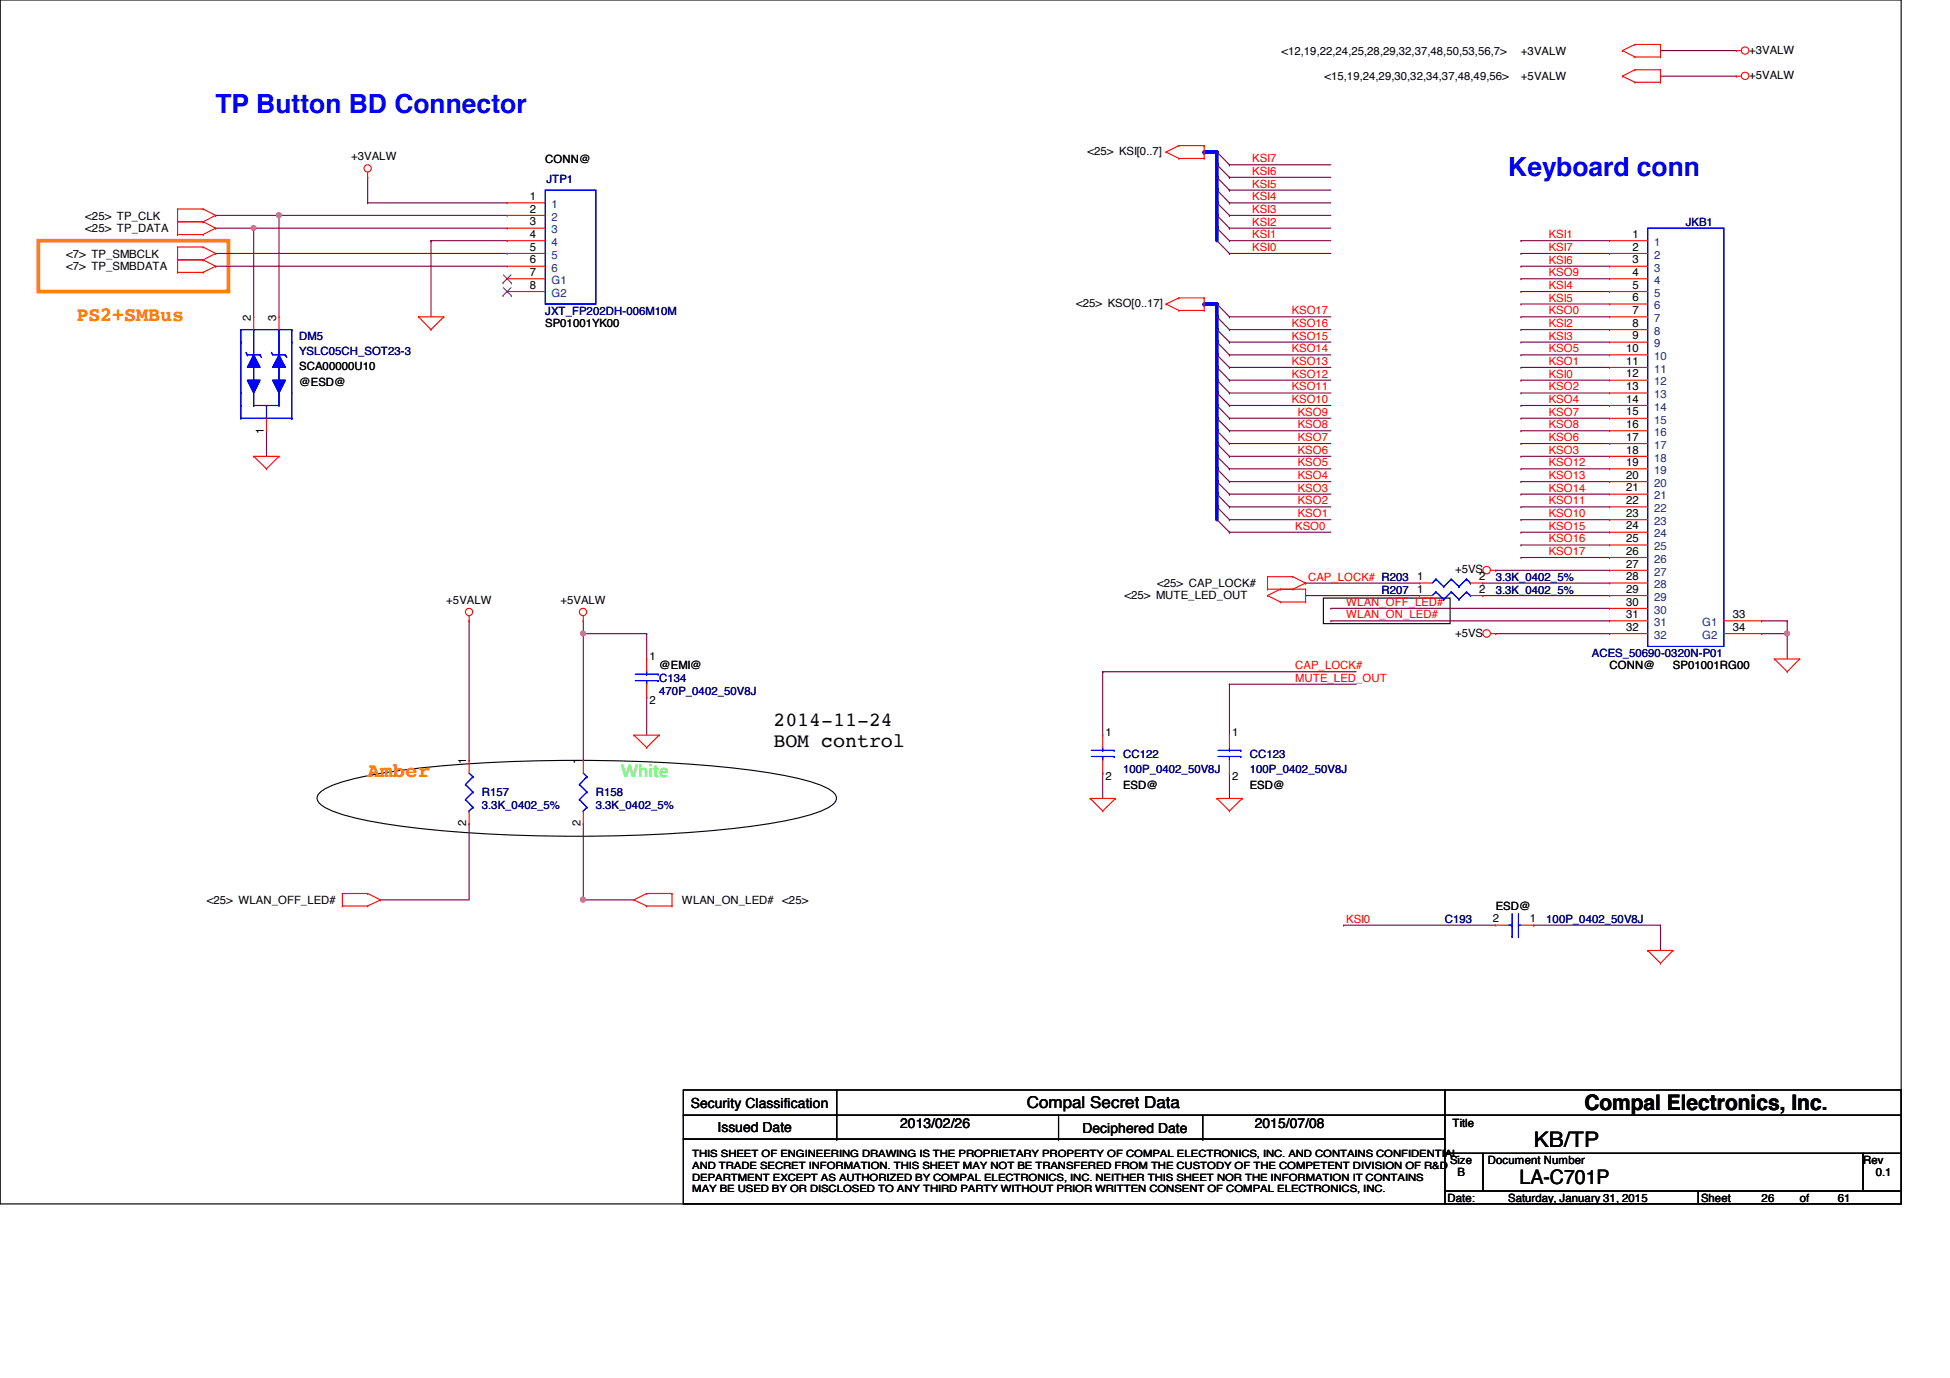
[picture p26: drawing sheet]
<svg xmlns="http://www.w3.org/2000/svg" width="297mm" height="210mm" viewBox="0 0 297 210" stroke-linecap="round" stroke-linejoin="round" font-family="sans-serif">
<defs><g id="words">
<g font-size="4" fill="#00f">
<text x="32.8" y="17.2">TP Button BD Connector</text>
<text x="229.7" y="26.9">Keyboard conn</text>
</g>
<g font-size="3.3">
<text x="241.3" y="169">Compal Electronics, Inc.</text>
<text x="233.6" y="174.8">KB/TP</text>
</g>
<g font-size="3" fill="#ff8000">
<text x="11.6" y="48.9">PS2+SMBus</text>
<text x="56" y="118.4">Amber</text>
</g>
<g font-size="3">
<text x="117.8" y="110.5">2014-11-24</text>
<text x="117.8" y="113.8">BOM control</text>
<text x="231.5" y="180.3">LA-C701P</text>
</g>
<text font-size="2.5" fill="#0f0" x="94.6" y="118.3">White</text>
<text font-size="2.5" x="156.4" y="168.8">Compal Secret Data</text>
<g font-size="2.1">
<text x="105.2" y="168.7">Security Classification</text>
<text x="109.3" y="172.4">Issued Date</text>
<text x="137.1" y="171.8">2013/02/26</text>
<text x="164.9" y="172.6">Deciphered Date</text>
<text x="191.1" y="171.8">2015/07/08</text>
</g>
<g font-size="1.7">
<text x="195.2" y="8.4">&lt;12,19,22,24,25,28,29,32,37,48,50,53,56,7&gt;</text>
<text x="231.7" y="8.4">+3VALW</text>
<text x="266.4" y="8.2">+3VALW</text>
<text x="201.8" y="12.2">&lt;15,19,24,29,30,32,34,37,48,49,56&gt;</text>
<text x="231.7" y="12.2">+5VALW</text>
<text x="266.4" y="12">+5VALW</text>
<text x="165.6" y="23.6">&lt;25&gt; KSI[0..7]</text>
<text x="53.5" y="24.4">+3VALW</text>
<text x="83.1" y="24.8">CONN@</text>
<text x="13" y="35.4">&lt;25&gt; TP_DATA</text>
<text x="13" y="33.4">&lt;25&gt; TP_CLK</text>
<text x="80.7" y="32.4">2</text>
<text x="80.7" y="30.5">1</text>
<text x="80.7" y="34.3">3</text>
<text x="10.1" y="41.2">&lt;7&gt; TP_SMBDATA</text>
<text x="10.1" y="39.2">&lt;7&gt; TP_SMBCLK</text>
<text x="80.7" y="36.2">4</text>
<text x="80.7" y="38.2">5</text>
<text x="80.7" y="40.1">6</text>
<text x="248.7" y="36.2">1</text>
<text x="248.7" y="38.2">2</text>
<text x="248.7" y="40.1">3</text>
<text x="80.7" y="42">7</text>
<text x="80.7" y="44">8</text>
<text x="163.9" y="46.8">&lt;25&gt; KSO[0..17]</text>
<text x="248.7" y="42">4</text>
<text x="248.7" y="44">5</text>
<text x="248.7" y="45.9">6</text>
<text x="248.7" y="47.8">7</text>
<text x="38.2" y="48.9" transform="rotate(-90 38.2 48.9)">2</text>
<text x="42.1" y="48.9" transform="rotate(-90 42.1 48.9)">3</text>
<text x="83.1" y="49.9">SP01001YK00</text>
<text x="247.7" y="53.6">10</text>
<text x="248.7" y="49.8">8</text>
<text x="248.7" y="51.7">9</text>
<text x="45.6" y="56.4">SCA00000U10</text>
<text x="45.6" y="58.8">@ESD@</text>
<text x="247.7" y="55.5">11</text>
<text x="247.7" y="57.5">12</text>
<text x="247.7" y="59.4">13</text>
<text x="247.7" y="61.3">14</text>
<text x="247.7" y="63.3">15</text>
<text x="247.7" y="65.2">16</text>
<text x="40.2" y="66" transform="rotate(-90 40.2 66)">1</text>
<text x="247.7" y="67.1">17</text>
<text x="247.7" y="69.1">18</text>
<text x="247.7" y="71">19</text>
<text x="247.7" y="72.9">20</text>
<text x="247.7" y="74.8">21</text>
<text x="247.7" y="76.8">22</text>
<text x="247.7" y="78.7">23</text>
<text x="247.7" y="80.6">24</text>
<text x="247.7" y="82.6">25</text>
<text x="176.3" y="89.5">&lt;25&gt; CAP_LOCK#</text>
<text x="215.9" y="88.4">1</text>
<text x="221.7" y="87.3">+5VS</text>
<text x="225.3" y="88.4">2</text>
<text x="247.7" y="84.5">26</text>
<text x="247.7" y="86.4">27</text>
<text x="247.7" y="88.4">28</text>
<text x="68" y="91.9">+5VALW</text>
<text x="85.4" y="91.9">+5VALW</text>
<text x="171.3" y="91.2">&lt;25&gt; MUTE_LED_OUT</text>
<text x="215.9" y="90.3">1</text>
<text x="225.3" y="90.3">2</text>
<text x="247.7" y="90.3">29</text>
<text x="247.7" y="92.2">30</text>
<text x="247.7" y="94.1">31</text>
<text x="263.9" y="94.1">33</text>
<text x="98.9" y="100.6">1</text>
<text x="100.4" y="102">@EMI@</text>
<text x="221.7" y="97">+5VS</text>
<text x="245.2" y="102">CONN@</text>
<text x="247.7" y="96.1">32</text>
<text x="254.8" y="102">SP01001RG00</text>
<text x="263.9" y="96.1">34</text>
<text x="98.9" y="107.2">2</text>
<text x="168.4" y="112.1">1</text>
<text x="187.7" y="112.1">1</text>
<text x="71" y="116.4" transform="rotate(-90 71 116.4)">1</text>
<text x="88.4" y="116.4" transform="rotate(-90 88.4 116.4)">1</text>
<text x="168.4" y="118.8">2</text>
<text x="187.7" y="118.8">2</text>
<text x="71" y="125.9" transform="rotate(-90 71 125.9)">2</text>
<text x="88.4" y="125.9" transform="rotate(-90 88.4 125.9)">2</text>
<text x="171.1" y="120.1">ESD@</text>
<text x="190.4" y="120.1">ESD@</text>
<text x="31.5" y="137.7">&lt;25&gt; WLAN_OFF_LED#</text>
<text x="103.9" y="137.7">WLAN_ON_LED#</text>
<text x="119.2" y="137.7">&lt;25&gt;</text>
<text x="227.4" y="140.5">2</text>
<text x="227.8" y="138.7">ESD@</text>
<text x="233" y="140.5">1</text>
<text x="221.3" y="171.7">Title</text>
<text x="220.9" y="177.3">Size</text>
<text x="222" y="179.2">B</text>
<text x="226.6" y="177.3">Document Number</text>
<text x="283.8" y="177.3">Rev</text>
<text x="285.7" y="179.2">0.1</text>
<text x="220.5" y="183">Date:</text>
<text x="229.7" y="183">Saturday, January 31, 2015</text>
<text x="259.1" y="183">Sheet</text>
<text x="268.3" y="183">26</text>
<text x="274.1" y="183">of</text>
<text x="279.9" y="183">61</text>
</g>
<g font-size="1.7" fill="#000080">
<text x="83.2" y="27.9">JTP1</text>
<text x="256.8" y="34.4">JKB1</text>
<text x="83.1" y="47.9">JXT_FP202DH-006M10M</text>
<text x="45.6" y="51.8">DM5</text>
<text x="45.6" y="54.1">YSLC05CH_SOT23-3</text>
<text x="227.8" y="88.5">3.3K_0402_5%</text>
<text x="210.4" y="90.4">R207</text>
<text x="227.8" y="90.4">3.3K_0402_5%</text>
<text x="242.5" y="100.1">ACES_50690-0320N-P01</text>
<text x="100.4" y="103.9">C134</text>
<text x="100.4" y="105.8">470P_0402_50V8J</text>
<text x="171.1" y="115.5">CC122</text>
<text x="171.1" y="117.8">100P_0402_50V8J</text>
<text x="190.4" y="115.5">CC123</text>
<text x="190.4" y="117.8">100P_0402_50V8J</text>
<text x="73.4" y="121.3">R157</text>
<text x="73.4" y="123.2">3.3K_0402_5%</text>
<text x="90.8" y="121.3">R158</text>
<text x="90.8" y="123.2">3.3K_0402_5%</text>
<text x="220.1" y="140.6">C193</text>
<text x="235.5" y="140.6">100P_0402_50V8J</text>
</g>
<g font-size="1.7" fill="#f00">
<text x="190.8" y="28.6">KSI5</text>
<text x="190.8" y="24.7">KSI7</text>
<text x="190.8" y="26.6">KSI6</text>
<text x="190.8" y="30.5">KSI4</text>
<text x="190.8" y="32.4">KSI3</text>
<text x="190.8" y="34.4">KSI2</text>
<text x="190.8" y="36.3">KSI1</text>
<text x="190.8" y="38.2">KSI0</text>
<text x="235.9" y="40.2">KSI6</text>
<text x="235.9" y="36.3">KSI1</text>
<text x="235.9" y="38.2">KSI7</text>
<text x="196.8" y="47.9">KSO17</text>
<text x="235.9" y="44">KSI4</text>
<text x="235.9" y="47.9">KSO0</text>
<text x="235.9" y="42.1">KSO9</text>
<text x="235.9" y="45.9">KSI5</text>
<text x="196.8" y="51.7">KSO15</text>
<text x="196.8" y="53.7">KSO14</text>
<text x="196.8" y="49.8">KSO16</text>
<text x="235.9" y="49.8">KSI2</text>
<text x="235.9" y="53.7">KSO5</text>
<text x="235.9" y="51.7">KSI3</text>
<text x="196.8" y="55.6">KSO13</text>
<text x="196.8" y="57.5">KSO12</text>
<text x="196.8" y="59.5">KSO11</text>
<text x="235.9" y="57.5">KSI0</text>
<text x="235.9" y="59.5">KSO2</text>
<text x="235.9" y="55.6">KSO1</text>
<text x="196.8" y="61.4">KSO10</text>
<text x="197.7" y="63.3">KSO9</text>
<text x="197.7" y="65.2">KSO8</text>
<text x="235.9" y="61.4">KSO4</text>
<text x="235.9" y="65.2">KSO8</text>
<text x="235.9" y="63.3">KSO7</text>
<text x="197.7" y="67.2">KSO7</text>
<text x="197.7" y="69.1">KSO6</text>
<text x="197.7" y="71">KSO5</text>
<text x="235.9" y="71">KSO12</text>
<text x="235.9" y="67.2">KSO6</text>
<text x="235.9" y="69.1">KSO3</text>
<text x="197.7" y="73">KSO4</text>
<text x="197.7" y="74.9">KSO3</text>
<text x="197.7" y="76.8">KSO2</text>
<text x="235.9" y="73">KSO13</text>
<text x="235.9" y="76.8">KSO11</text>
<text x="235.9" y="74.9">KSO14</text>
<text x="197.3" y="80.7">KSO0</text>
<text x="197.7" y="78.8">KSO1</text>
<text x="235.9" y="78.8">KSO10</text>
<text x="235.9" y="80.7">KSO15</text>
<text x="235.9" y="82.6">KSO16</text>
<text x="199.3" y="88.4">CAP_LOCK# R203</text>
<text x="235.9" y="84.5">KSO17</text>
<text x="205.1" y="92.3">WLAN_OFF_LED#</text>
<text x="205.1" y="94.2">WLAN_ON_LED#</text>
<text x="197.3" y="101.9">CAP_LOCK#</text>
<text x="197.3" y="103.8">MUTE_LED_OUT</text>
<text x="205.1" y="140.5">KSI0</text>
</g>
<g font-size="1.7" fill="#004080">
<text x="84" y="33.6">2</text>
<text x="84" y="31.7">1</text>
<text x="84" y="35.6">3</text>
<text x="84" y="37.5">4</text>
<text x="84" y="39.4">5</text>
<text x="84" y="41.4">6</text>
<text x="252" y="37.5">1</text>
<text x="252" y="39.4">2</text>
<text x="252" y="41.4">3</text>
<text x="84" y="43.3">G1</text>
<text x="84" y="45.2">G2</text>
<text x="252" y="43.3">4</text>
<text x="252" y="45.2">5</text>
<text x="252" y="47.1">6</text>
<text x="252" y="49.1">7</text>
<text x="252" y="51">8</text>
<text x="252" y="52.9">9</text>
<text x="252" y="54.9">10</text>
<text x="252" y="56.8">11</text>
<text x="252" y="58.7">12</text>
<text x="252" y="60.7">13</text>
<text x="252" y="62.6">14</text>
<text x="252" y="64.5">15</text>
<text x="252" y="66.4">16</text>
<text x="252" y="68.4">17</text>
<text x="252" y="70.3">18</text>
<text x="252" y="72.2">19</text>
<text x="252" y="74.2">20</text>
<text x="252" y="76.1">21</text>
<text x="252" y="78">22</text>
<text x="252" y="80">23</text>
<text x="252" y="81.9">24</text>
<text x="252" y="83.8">25</text>
<text x="252" y="85.7">26</text>
<text x="252" y="87.7">27</text>
<text x="252" y="89.6">28</text>
<text x="252" y="91.5">29</text>
<text x="252" y="93.5">30</text>
<text x="252" y="95.4">31</text>
<text x="259.3" y="95.4">G1</text>
<text x="252" y="97.3">32</text>
<text x="259.3" y="97.3">G2</text>
</g>
<g font-size="1.5">
<text x="105.4" y="176.3">THIS SHEET OF ENGINEERING DRAWING IS THE PROPRIETARY PROPERTY OF COMPAL ELECTRONICS, INC. AND CONTAINS CONFIDENTIAL</text>
<text x="105.4" y="178.1">AND TRADE SECRET INFORMATION. THIS SHEET MAY NOT BE TRANSFERED FROM THE CUSTODY OF THE COMPETENT DIVISION OF R&amp;D</text>
<text x="105.4" y="179.8">DEPARTMENT EXCEPT AS AUTHORIZED BY COMPAL ELECTRONICS, INC. NEITHER THIS SHEET NOR THE INFORMATION IT CONTAINS</text>
<text x="105.4" y="181.6">MAY BE USED BY OR DISCLOSED TO ANY THIRD PARTY WITHOUT PRIOR WRITTEN CONSENT OF COMPAL ELECTRONICS, INC.</text>
</g>
</g></defs>
<path d="M0 0h289.6v183.4h-289.6zM201.6 91.1h19.3v3.9h-19.3zM48.8 120.6a10.6 10.6 0 0 1 3.9-1.7 115 115 0 0 1 22.6-2.8 230.8 230.8 0 0 1 40.5 1.4l2.1 .3a28 28 0 0 1 8.4 2.4l.6 .4a1.1 1.1 0 0 1 0 1.9 10.7 10.7 0 0 1-3.9 1.7 114.8 114.8 0 0 1-22.7 2.9 227.7 227.7 0 0 1-40.4-1.4l-2.1-.4a27.9 27.9 0 0 1-8.4-2.3l-.6-.5a1.1 1.1 0 0 1 0-1.9z" fill="none" stroke="#000" stroke-width=".17"/>
<path d="M5.8 36.7h29v7.7h-29z" fill="none" stroke="#ff8000" stroke-width=".55"/>
<g fill="none" stroke="#800040" stroke-width=".17">
<path d="M231.7 36.7h.1M231.7 38.6h.1M231.7 36.7h13.5M231.7 38.6h13.5M231.7 40.6h.1M231.7 44.4h.1M231.7 48.3h.1M231.7 42.5h.1M231.7 50.2h.1M231.7 46.3h.1M231.7 54.1h.1M231.7 52.1h.1"/>
<path d="M231.7 40.6h13.5M231.7 44.4h13.5M231.7 48.3h13.5M231.7 42.5h13.5M231.7 50.2h13.5M231.7 46.3h13.5M231.7 54.1h13.5M231.7 52.1h13.5"/>
</g>
<path d="M185.4 77.2v2" fill="none" stroke="#00f" stroke-width=".55"/>
<circle cx="185.4" cy="77.2" r=".28" fill="#00f"/>
<path d="M185.4 34.8v1.9" fill="none" stroke="#00f" stroke-width=".55"/>
<circle cx="185.4" cy="34.8" r=".28" fill="#00f"/>
<g fill="none" stroke="#800040" stroke-width=".17">
<path d="M187.3 29h.1M187.3 30.9h.1M187.3 29h15.4M187.3 30.9h15.4M187.3 56h.1M187.3 57.9h.1M187.3 59.9h.1M187.3 56h15.4M187.3 57.9h15.4M187.3 59.9h15.4M187.3 61.8h.1M187.3 63.7h.1"/>
<path d="M187.3 65.6h.1M187.3 67.6h.1M187.3 69.5h.1M187.3 71.4h.1M187.3 73.4h.1M187.3 75.3h.1M187.3 77.2h.1M187.3 79.2h.1M187.3 61.8h15.4M187.3 63.7h15.4M187.3 65.6h15.4M187.3 67.6h15.4"/>
<path d="M187.3 69.5h15.4M187.3 71.4h15.4M187.3 73.4h15.4M187.3 75.3h15.4M187.3 77.2h15.4M187.3 79.2h15.4M187.3 81.1h.1M187.3 81.1h15.4"/>
</g>
<path d="M183.4 23.2h2" fill="none" stroke="#00f" stroke-width=".55"/>
<circle cx="183.4" cy="23.2" r=".28" fill="#00f"/>
<path d="M187.3 32.8h.1M187.3 32.8h15.4" fill="none" stroke="#800040" stroke-width=".17"/>
<path d="M183.4 46.3h2" fill="none" stroke="#00f" stroke-width=".55"/>
<circle cx="183.4" cy="46.3" r=".28" fill="#00f"/>
<g fill="none" stroke="#800040" stroke-width=".17">
<path d="M187.3 34.8h.1M187.3 36.7h.1M187.3 38.6h.1M187.3 25.1h.1M187.3 27h.1M187.3 34.8h15.4M187.3 36.7h15.4M187.3 38.6h15.4M187.3 25.1h15.4M187.3 27h15.4M187.3 52.1h.1M187.3 54.1h.1"/>
<path d="M187.3 52.1h15.4M187.3 54.1h15.4M268.3 96.5h.1M268.3 96.5h3.9M168 117.8h.1M168 102.3h.1M168 102.3v9.7M168 117.8v3.8M168 102.3h38.6M187.3 117.8h.1M187.3 104.2h.1M187.3 104.2v7.8"/>
<path d="M187.3 117.8v3.8M187.3 104.2h19.3M204.7 140.9h.1M204.7 140.9h23.1M233.6 140.9h.1M233.6 140.9h19.3M252.9 140.9h.1M252.9 140.9v3.9"/>
</g>
<circle cx="272.2" cy="96.5" r=".37" fill="#f0f"/>
<circle cx="272.2" cy="96.5" r=".37" fill="none" stroke="#f0f" stroke-width=".17"/>
<g fill="none" stroke="#800040" stroke-width=".17">
<path d="M38.6 34.8h.1M38.6 34.8v13.5M187.3 50.2h.1M187.3 48.3h.1M187.3 50.2h15.4M187.3 48.3h15.4M231.7 57.9h.1M231.7 59.9h.1M231.7 56h.1M231.7 57.9h13.5M231.7 59.9h13.5M231.7 56h13.5"/>
<path d="M40.6 65.6h.1M40.6 65.6v3.9M231.7 71.4h.1M231.7 61.8h.1M231.7 65.6h.1M231.7 67.6h.1M231.7 69.5h.1M231.7 63.7h.1M231.7 73.4h.1M231.7 77.2h.1M231.7 79.2h.1M231.7 75.3h.1"/>
<path d="M231.7 71.4h13.5M231.7 61.8h13.5M231.7 65.6h13.5M231.7 67.6h13.5M231.7 69.5h13.5M231.7 63.7h13.5M231.7 73.4h13.5M231.7 77.2h13.5M231.7 79.2h13.5M231.7 75.3h13.5M198.9 90.7h.1M198.9 88.8h.1"/>
<path d="M198.9 90.7h17.3M198.9 88.8h17.3M202.7 92.7h.1M202.7 94.6h.1M202.7 94.6h42.5M202.7 92.7h42.5M225.9 90.7h.1M225.9 88.8h.1M225.9 90.7h19.3M225.9 88.8h19.3M227.8 86.9h.1M227.8 96.5h.1"/>
<path d="M227.8 86.9h17.4M227.8 96.5h17.4M231.7 84.9h.1M231.7 81.1h.1M231.7 83h.1M231.7 84.9h13.5M231.7 81.1h13.5M231.7 83h13.5M268.3 94.6h.1M268.3 94.6h3.9M272.2 94.6h.1M272.2 96.5h.1"/>
<path d="M272.2 94.6v5.8"/>
</g>
<circle cx="38.6" cy="34.7" r=".37" fill="#f0f"/>
<circle cx="38.6" cy="34.7" r=".37" fill="none" stroke="#f0f" stroke-width=".17"/>
<path d="M38.6 34.8h.1M38.6 34.8h38.7M42.5 32.8h.1M42.5 32.8v15.5M42.5 32.8h34.8M56 27h.1M56 30.9h.1M56 27v3.9M56 30.9h21.3" fill="none" stroke="#800040" stroke-width=".17"/>
<circle cx="42.5" cy="32.8" r=".37" fill="#f0f"/>
<circle cx="42.5" cy="32.8" r=".37" fill="none" stroke="#f0f" stroke-width=".17"/>
<path d="M32.8 32.8h.1M32.8 34.8h.1M32.8 32.8h9.7M32.8 34.8h5.8" fill="none" stroke="#800040" stroke-width=".17"/>
<path d="M185.4 59.9v1.9" fill="none" stroke="#00f" stroke-width=".55"/>
<circle cx="185.4" cy="59.9" r=".28" fill="#00f"/>
<path d="M185.4 50.2v1.9" fill="none" stroke="#00f" stroke-width=".55"/>
<circle cx="185.4" cy="50.2" r=".28" fill="#00f"/>
<path d="M185.4 48.3v1.9" fill="none" stroke="#00f" stroke-width=".55"/>
<circle cx="185.4" cy="48.3" r=".28" fill="#00f"/>
<path d="M185.4 46.3v2" fill="none" stroke="#00f" stroke-width=".55"/>
<circle cx="185.4" cy="46.3" r=".28" fill="#00f"/>
<path d="M185.4 54.1v1.9" fill="none" stroke="#00f" stroke-width=".55"/>
<circle cx="185.4" cy="54.1" r=".28" fill="#00f"/>
<path d="M185.4 52.1v2" fill="none" stroke="#00f" stroke-width=".55"/>
<circle cx="185.4" cy="52.1" r=".28" fill="#00f"/>
<path d="M185.4 57.9v2" fill="none" stroke="#00f" stroke-width=".55"/>
<circle cx="185.4" cy="57.9" r=".28" fill="#00f"/>
<path d="M185.4 56v1.9" fill="none" stroke="#00f" stroke-width=".55"/>
<circle cx="185.4" cy="56" r=".28" fill="#00f"/>
<path d="M185.4 61.8v1.9" fill="none" stroke="#00f" stroke-width=".55"/>
<circle cx="185.4" cy="61.8" r=".28" fill="#00f"/>
<path d="M185.4 73.4v1.9" fill="none" stroke="#00f" stroke-width=".55"/>
<circle cx="185.4" cy="73.4" r=".28" fill="#00f"/>
<path d="M185.4 63.7v1.9" fill="none" stroke="#00f" stroke-width=".55"/>
<circle cx="185.4" cy="63.7" r=".28" fill="#00f"/>
<path d="M185.4 67.6v1.9" fill="none" stroke="#00f" stroke-width=".55"/>
<circle cx="185.4" cy="67.6" r=".28" fill="#00f"/>
<path d="M185.4 65.6v2" fill="none" stroke="#00f" stroke-width=".55"/>
<circle cx="185.4" cy="65.6" r=".28" fill="#00f"/>
<path d="M185.4 71.4v2" fill="none" stroke="#00f" stroke-width=".55"/>
<circle cx="185.4" cy="71.4" r=".28" fill="#00f"/>
<path d="M185.4 69.5v1.9" fill="none" stroke="#00f" stroke-width=".55"/>
<circle cx="185.4" cy="69.5" r=".28" fill="#00f"/>
<path d="M185.4 75.3v1.9" fill="none" stroke="#00f" stroke-width=".55"/>
<circle cx="185.4" cy="75.3" r=".28" fill="#00f"/>
<path d="M185.4 27v2" fill="none" stroke="#00f" stroke-width=".55"/>
<circle cx="185.4" cy="27" r=".28" fill="#00f"/>
<path d="M185.4 25.1v1.9" fill="none" stroke="#00f" stroke-width=".55"/>
<circle cx="185.4" cy="25.1" r=".28" fill="#00f"/>
<path d="M185.4 23.2v1.9" fill="none" stroke="#00f" stroke-width=".55"/>
<circle cx="185.4" cy="23.2" r=".28" fill="#00f"/>
<path d="M185.4 30.9v1.9" fill="none" stroke="#00f" stroke-width=".55"/>
<circle cx="185.4" cy="30.9" r=".28" fill="#00f"/>
<path d="M185.4 29v1.9" fill="none" stroke="#00f" stroke-width=".55"/>
<circle cx="185.4" cy="29" r=".28" fill="#00f"/>
<path d="M185.4 32.8v2" fill="none" stroke="#00f" stroke-width=".55"/>
<circle cx="185.4" cy="32.8" r=".28" fill="#00f"/>
<g fill="none" stroke="#800040" stroke-width=".17">
<path d="M252.9 7.7h.1M252.9 11.6h.1M252.9 7.7h11.6M252.9 11.6h11.6M32.8 38.6h.1M32.8 38.6h44.5M65.7 36.7h.1M65.7 36.7h11.6M65.7 36.7v11.6M32.8 40.6h.1M32.8 40.6h44.5M71.5 94.6h.1"/>
<path d="M71.5 94.6v21.2M88.9 96.5h.1M88.9 94.6h.1M88.9 96.5h9.6M88.9 94.6v21.2M98.5 96.5h.1M98.5 96.5v3.9M98.5 106.2h.1M98.5 106.2v5.8M58 137.1h.1M71.5 125.5h.1M71.5 125.5v11.6h-13.5"/>
<path d="M88.9 125.5h.1M88.9 125.5v11.6"/>
</g>
<circle cx="88.8" cy="96.5" r=".37" fill="#f0f"/>
<circle cx="88.8" cy="96.5" r=".37" fill="none" stroke="#f0f" stroke-width=".17"/>
<path d="M88.9 137.1h.1M88.9 137.1h7.7" fill="none" stroke="#800040" stroke-width=".17"/>
<circle cx="88.8" cy="137" r=".38" fill="#f0f"/>
<circle cx="88.8" cy="137" r=".38" fill="none" stroke="#f0f" stroke-width=".17"/>
<g fill="none" stroke="#f00" stroke-width=".17">
<path d="M247.1 7.7h.1M247.1 11.6h.1M247.1 7.7l1.9 1M247.1 11.6l1.9 .9M249 6.8h.1M249 8.7h.1M249 10.6h.1M249 12.5h.1M249 6.8l-1.9 .9M249 6.8h3.9M249 8.7h3.9M249 10.6l-1.9 1"/>
<path d="M249 10.6h3.9M249 12.5h3.9M252.9 6.8h.1M252.9 8.7h.1M252.9 10.6h.1M252.9 12.5h.1M252.9 6.8v1.9M252.9 10.6v1.9M264.5 7.7h.1M264.5 11.6h.1M264.5 7.7h.8M264.5 11.6h.8"/>
<path d="M27 35.7h.1M27 33.8h.1M27 31.8h.1M27 39.6h.1M27 37.6h.1M27 33.8h3.9M27 35.7h3.9M27 31.8v3.9M27 37.6v3.9M27 31.8h3.9M27 39.6h3.9M27 37.6h3.9"/>
<path d="M30.9 33.8h.1M30.9 35.7h.1M30.9 31.8h.1M30.9 39.6h.1M30.9 37.6h.1M30.9 33.8l1.9 1M30.9 31.8l1.9 1M30.9 39.6l1.9 1M30.9 37.6l1.9 1M32.8 34.8h.1M32.8 32.8h.1M32.8 38.6h.1"/>
<path d="M32.8 34.8l-1.9 .9M32.8 32.8l-1.9 1M32.8 38.6l-1.9 1M56 27h.1M56 26.2v.8M77.3 32.8h.1M77.3 36.7h.1M77.3 30.9h.1M77.3 34.8h.1M77.3 38.6h.1M77.3 36.7h5.8M77.3 38.6h5.8"/>
<path d="M77.3 32.8h5.8M77.3 30.9h5.8M77.3 34.8h5.8M177.6 23.2h.1M177.6 23.2l2 .9M179.6 22.2h.1M179.6 24.1h.1M179.6 22.2h3.8M179.6 22.2l-2 1M179.6 24.1h3.8M183.4 24.1h.1M183.4 22.2h.1"/>
<path d="M183.4 22.2v1.9M245.2 36.7h.1M245.2 38.6h.1M245.2 36.7h5.8M245.2 38.6h5.8M27 41.5h.1M27 41.5h3.9M30.9 41.5h.1M32.8 40.6h.1M32.8 40.6l-1.9 .9M63.8 48.3h.1M63.8 48.3h3.8"/>
<path d="M63.8 48.3l1.9 1.9M65.7 50.2h.1M67.6 48.3h.1M67.6 48.3l-1.9 1.9M77.3 42.5h.1M77.3 44.4h.1M77.3 40.6h.1M77.3 40.6h5.8M77.3 42.5h5.8M77.3 44.4h5.8M177.6 46.3h.1M177.6 46.3l2 1"/>
<path d="M179.6 45.4h.1M179.6 47.3h.1M179.6 45.4h3.8M179.6 45.4l-2 .9M179.6 47.3h3.8M183.4 47.3h.1M183.4 45.4h.1M183.4 45.4v1.9M245.2 40.6h.1M245.2 42.5h.1M245.2 44.4h.1M245.2 46.3h.1"/>
<path d="M245.2 48.3h.1M245.2 50.2h.1M245.2 52.1h.1M245.2 54.1h.1M245.2 56h.1M245.2 57.9h.1M245.2 59.9h.1M245.2 48.3h5.8M245.2 40.6h5.8M245.2 42.5h5.8M245.2 44.4h5.8M245.2 46.3h5.8"/>
<path d="M245.2 50.2h5.8M245.2 52.1h5.8M245.2 54.1h5.8M245.2 56h5.8M245.2 57.9h5.8M245.2 59.9h5.8M38.6 69.5h.1M38.6 69.5h3.9M38.6 69.5l2 1.9M40.6 71.4h.1M42.5 69.5h.1M42.5 69.5l-1.9 1.9"/>
<path d="M245.2 61.8h.1M245.2 63.7h.1M245.2 65.6h.1M245.2 67.6h.1M245.2 69.5h.1M245.2 71.4h.1M245.2 73.4h.1M245.2 75.3h.1M245.2 77.2h.1M245.2 79.2h.1M245.2 69.5h5.8M245.2 61.8h5.8"/>
<path d="M245.2 63.7h5.8M245.2 65.6h5.8M245.2 67.6h5.8M245.2 71.4h5.8M245.2 73.4h5.8M245.2 75.3h5.8M245.2 77.2h5.8M245.2 79.2h5.8M71.5 94.6h.1M71.5 93.8v.8M88.9 94.6h.1M88.9 93.8v.8"/>
<path d="M193.1 87.8h.1M193.1 89.7h.1M193.1 90.7h.1M193.1 87.8h3.8M193.1 87.8v1.9M193.1 89.7h5.8M193.1 90.7l1.9 1M195 91.7h.1M195 89.7h.1M195 91.7h3.9M195 89.7l-1.9 1M196.9 87.8h.1"/>
<path d="M196.9 89.7h.1M196.9 87.8l2 1M198.9 88.8h.1M198.9 89.7h.1M198.9 91.7h.1M198.9 88.8l-2 .9M198.9 89.7v2M216.2 88.8h.1M216.2 90.7h.1M216.2 88.8h2M216.2 90.7h2M224 88.8h1.9"/>
<path d="M224 90.7h1.9M225.9 88.8h.1M225.9 90.7h.1M227.1 86.9h.7M227.1 96.5h.7M227.8 86.9h.1M227.8 96.5h.1M245.2 81.1h.1M245.2 83h.1M245.2 84.9h.1M245.2 86.9h.1M245.2 88.8h.1"/>
<path d="M245.2 90.7h.1M245.2 92.7h.1M245.2 94.6h.1M245.2 96.5h.1M245.2 86.9h5.8M245.2 96.5h5.8M245.2 81.1h5.8M245.2 83h5.8M245.2 84.9h5.8M245.2 88.8h5.8M245.2 90.7h5.8M245.2 92.7h5.8"/>
<path d="M245.2 94.6h5.8M262.6 96.5h5.7M262.6 94.6h5.7M268.3 94.6h.1M268.3 96.5h.1M71.5 115.8h.1M71.5 115.8v2M88.9 115.8h.1M88.9 115.8v2M96.6 112h.1M96.6 112h3.8M96.6 112l1.9 1.9"/>
<path d="M98.5 113.9h.1M98.5 100.4h.1M98.5 106.2h.1M98.5 100.4v1.9M98.5 104.2v2M100.4 112h.1M100.4 112l-1.9 1.9M187.3 112h.1M187.3 117.8h.1M187.3 112v1.9M187.3 115.8v2M270.3 100.4h.1"/>
<path d="M270.3 100.4h3.8M270.3 100.4l1.9 1.9M272.2 102.3h.1M274.1 100.4h.1M274.1 100.4l-1.9 1.9M52.2 136.1h.1M52.2 138h.1M52.2 136.1h3.8M52.2 136.1v1.9M52.2 138h3.8M56 136.1h.1M56 138h.1"/>
<path d="M56 136.1l2 1M58 137.1h.1M58 137.1l-2 .9M71.5 125.5h.1M71.5 123.5v2M88.9 125.5h.1M88.9 123.5v2M96.6 137.1h.1M96.6 137.1l1.9 .9M98.5 136.1h.1M98.5 138h.1M98.5 136.1h3.9"/>
<path d="M98.5 138h3.9M98.5 136.1l-1.9 1M102.4 136.1h.1M102.4 138h.1M102.4 136.1v1.9M166.1 121.6h.1M166.1 121.6h3.8M166.1 121.6l1.9 1.9M168 123.5h.1M169.9 121.6h.1M169.9 121.6l-1.9 1.9M185.4 121.6h.1"/>
<path d="M185.4 121.6h3.8M185.4 121.6l1.9 1.9M187.3 123.5h.1M189.2 121.6h.1M189.2 121.6l-1.9 1.9M227.8 140.9h.1M227.8 140.9h1.9M231.7 140.9h1.9M233.6 140.9h.1M251 144.8h.1M251 144.8h3.8M251 144.8l1.9 1.9"/>
<path d="M252.9 146.7h.1M254.8 144.8h.1M254.8 144.8l-1.9 1.9"/>
<circle cx="265.8" cy="11.6" r=".56"/>
<circle cx="265.8" cy="7.7" r=".56"/>
<circle cx="56" cy="25.6" r=".56"/>
<circle cx="71.4" cy="93.2" r=".56"/>
<circle cx="88.8" cy="93.2" r=".56"/>
<circle cx="226.5" cy="86.8" r=".57"/>
<circle cx="226.5" cy="96.5" r=".57"/>
</g>
<g fill="none" stroke="#800040" stroke-width=".17">
<path d="M185.4 36.7l1.9 1.9M185.4 34.8l1.9 1.9M185.4 32.8l1.9 2M185.4 30.9l1.9 1.9M185.4 29l1.9 1.9M185.4 27l1.9 2M185.4 25.1l1.9 1.9M185.4 23.2l1.9 1.9M187.3 38.6h.1M187.3 36.7h.1M187.3 34.8h.1M187.3 32.8h.1"/>
<path d="M187.3 30.9h.1M187.3 29h.1M187.3 27h.1M187.3 25.1h.1M185.4 59.9l1.9 1.9M185.4 57.9l1.9 2M185.4 56l1.9 1.9M185.4 54.1l1.9 1.9M185.4 52.1l1.9 2M185.4 50.2l1.9 1.9M185.4 48.3l1.9 1.9M185.4 46.3l1.9 2"/>
<path d="M187.3 59.9h.1M187.3 57.9h.1M187.3 56h.1M187.3 54.1h.1M187.3 52.1h.1M187.3 50.2h.1M187.3 48.3h.1M185.4 79.2l1.9 1.9M185.4 77.2l1.9 2M185.4 75.3l1.9 1.9M185.4 73.4l1.9 1.9M185.4 71.4l1.9 2"/>
<path d="M185.4 69.5l1.9 1.9M185.4 67.6l1.9 1.9M185.4 65.6l1.9 2M185.4 63.7l1.9 1.9M185.4 61.8l1.9 1.9M187.3 79.2h.1M187.3 77.2h.1M187.3 75.3h.1M187.3 73.4h.1M187.3 71.4h.1M187.3 69.5h.1M187.3 67.6h.1"/>
<path d="M187.3 65.6h.1M187.3 63.7h.1M187.3 61.8h.1M187.3 81.1h.1"/>
</g>
<g fill="none" stroke="#000" stroke-width=".17">
<path d="M104.1 166h116v3.9h-116zM104.1 169.9h116v3.6h-116zM104.1 173.5h116v9.9h-116zM127.5 169.9h.1M127.5 173.5h.1M127.5 166v7.5M161.2 173.5h.1M161.2 169.9v3.6M183.2 173.5h.1M183.2 169.9v3.6M220.1 166h69.5v3.9h-69.5zM220.1 169.9h69.5v5.8h-69.5z"/>
<path d="M220.1 175.7h5.8v5.7h-5.8zM225.9 175.7h57.9v5.7h-57.9zM283.8 175.7h5.8v5.7h-5.8zM220.1 181.4h38.6v2h-38.6zM258.7 181.4h30.9v2h-30.9z"/>
</g>
<g fill="none" stroke="#00f" stroke-width=".17">
<path d="M83.1 29h7.7v17.3h-7.7zM251 34.8h11.6v63.7h-11.6zM218.7 88.2h.1M218.7 90.2h.1M218.7 88.2l-.5 .6M218.7 88.2l1.2 1.2M218.7 90.2l-.5 .5M218.7 90.2l1.2 1.1M219.9 89.4h.1M219.9 91.3h.1M221.1 88.2h.1M221.1 90.2h.1"/>
<path d="M221.1 88.2l-1.2 1.2M221.1 88.2l1.1 1.2M221.1 90.2l-1.2 1.1M221.1 90.2l1.1 1.1M222.2 89.4h.1M222.2 91.3h.1M223.4 88.2h.1M223.4 90.2h.1M223.4 88.2l-1.2 1.2M223.4 88.2l.6 .6M223.4 90.2l-1.2 1.1M223.4 90.2l.6 .5"/>
<path d="M224 88.8h.1M224 90.7h.1M70.9 119.5h.1M70.9 119.5l1.1 1.1M71.5 117.8l.5 .5M72 118.3h.1M72 118.3l-1.1 1.2M88.3 119.5h.1M88.3 119.5l1.1 1.1M88.9 117.8l.5 .5M89.4 118.3h.1M89.4 118.3l-1.1 1.2"/>
<path d="M96.8 103.7h3.4M96.8 102.7h3.4M98.5 102.7h.1M98.5 103.7h.1M98.5 102.3v.4M98.5 103.7v.5M100.2 103.7h.1M100.2 102.7h.1M185.5 115.2h3.5M185.5 114.3h3.5M187.3 114.3h.1M187.3 115.2h.1"/>
<path d="M187.3 113.9v.4M187.3 115.2v.6M189 115.2h.1M189 114.3h.1M70.9 121.8h.1M70.9 121.8l1.1 1.2M71.5 123.5h.1M72 120.6h.1M72 123h.1M72 120.6l-1.1 1.2M72 123l-.5 .5M88.3 121.8h.1"/>
<path d="M88.3 121.8l1.1 1.2M88.9 123.5h.1M89.4 120.6h.1M89.4 123h.1M89.4 120.6l-1.1 1.2M89.4 123l-.5 .5M230.3 139.2v3.5M231.3 139.2v3.5M229.7 140.9h.6M230.3 142.7h.1M230.3 140.9h.1M231.3 140.9h.1"/>
<path d="M231.3 142.7h.1M231.3 140.9h.4"/>
</g>
<path d="M76.6 43.1h.1M76.6 45h.1M76.7 41.9l1.2 1.2M76.7 43.8l1.2 1.2M77.8 41.9l-1.2 1.2M77.8 43.8l-1.2 1.2M77.9 43.1h.1M77.9 45h.1" fill="none" stroke="#804000" stroke-width=".15"/>
<path d="M38.6 54.1l1 1.9h-1.9z" fill="#00f"/>
<g fill="none" stroke="#00f" stroke-width=".17">
<path d="M36.7 52.1h.1M36.7 50.2h.1M36.7 52.1v7.8M36.7 50.2h7.7M38.6 54.1l1 1.9h-1.9zM38.6 57.9h.1M38.6 54.1h.1M38.6 52.1v2M38.6 56v1.9M42.5 54.1h.1M42.5 52.1v2M44.4 52.1h.1"/>
<path d="M44.4 52.1v7.8M36.7 63.7h7.7M40.6 61.8h.1M40.6 61.8v1.9M44.4 63.7h.1"/>
</g>
<path d="M42.5 54.1l1 1.9h-2z" fill="#00f"/>
<g fill="none" stroke="#00f" stroke-width=".17">
<path d="M36.7 59.9v1.9M37.5 53.7h.1M37.5 53.7l.2 .4M37.7 54.1h.1M37.7 54.1h1.9M39.6 54.1h.1M39.6 54.1l.2 .3M41.4 53.7h.1M41.4 53.7l.1 .4h2M42.5 54.1l1 1.9h-2zM42.5 57.9h.1M42.5 56v1.9"/>
<path d="M43.5 54.1h.1M43.5 54.1l.2 .3M36.7 61.8h.1"/>
</g>
<path d="M41.5 57.9h2l-1 2z" fill="#00f"/>
<path d="M41.5 57.9h2l-1 2z" fill="none" stroke="#00f" stroke-width=".17"/>
<path d="M37.7 57.9h1.9l-1 2z" fill="#00f"/>
<g fill="none" stroke="#00f" stroke-width=".17">
<path d="M36.7 50.2h.1M36.7 50.2v1.9M37.7 57.9h1.9l-1 2zM38.6 50.2h.1M38.6 50.2v1.9M38.6 59.9v1.9M42.5 59.9h.1M42.5 50.2h.1M42.5 50.2v1.9M42.5 59.9v1.9M44.4 50.2h.1M44.4 50.2v1.9"/>
<path d="M44.4 59.9v3.8M36.7 63.7h.1M36.7 61.8v1.9M38.6 61.8h.1M38.6 61.8h3.9M40.6 61.8h.1M42.5 61.8h.1M44.4 63.7h.1"/>
</g>
<path d="M38.6 54.1l1 1.9h-1.9z" fill="#00f"/>
<g fill="none" stroke="#00f" stroke-width=".17">
<path d="M36.7 52.1h.1M36.7 50.2h.1M36.7 52.1v7.8M36.7 50.2h7.7M38.6 54.1l1 1.9h-1.9zM38.6 57.9h.1M38.6 54.1h.1M38.6 52.1v2M38.6 56v1.9M42.5 54.1h.1M42.5 52.1v2M44.4 52.1h.1"/>
<path d="M44.4 52.1v7.8M36.7 63.7h7.7M40.6 61.8h.1M40.6 61.8v1.9M44.4 63.7h.1"/>
</g>
<path d="M42.5 54.1l1 1.9h-2z" fill="#00f"/>
<g fill="none" stroke="#00f" stroke-width=".17">
<path d="M36.7 59.9v1.9M37.5 53.7h.1M37.5 53.7l.2 .4M37.7 54.1h.1M37.7 54.1h1.9M39.6 54.1h.1M39.6 54.1l.2 .3M41.4 53.7h.1M41.4 53.7l.1 .4h2M42.5 54.1l1 1.9h-2zM42.5 57.9h.1M42.5 56v1.9"/>
<path d="M43.5 54.1h.1M43.5 54.1l.2 .3M36.7 61.8h.1"/>
</g>
<path d="M41.5 57.9h2l-1 2z" fill="#00f"/>
<path d="M41.5 57.9h2l-1 2z" fill="none" stroke="#00f" stroke-width=".17"/>
<path d="M37.7 57.9h1.9l-1 2z" fill="#00f"/>
<g fill="none" stroke="#00f" stroke-width=".17">
<path d="M36.7 50.2h.1M36.7 50.2v1.9M37.7 57.9h1.9l-1 2zM38.6 50.2h.1M38.6 50.2v1.9M38.6 59.9v1.9M42.5 59.9h.1M42.5 50.2h.1M42.5 50.2v1.9M42.5 59.9v1.9M44.4 50.2h.1M44.4 50.2v1.9"/>
<path d="M44.4 59.9v3.8M36.7 63.7h.1M36.7 61.8v1.9M38.6 61.8h.1M38.6 61.8h3.9M40.6 61.8h.1M42.5 61.8h.1M44.4 63.7h.1M166.2 115.2h3.5M166.2 114.3h3.5M168 114.3h.1M168 115.2h.1"/>
<path d="M168 113.9v.4M168 115.2v.6M169.7 115.2h.1M169.7 114.3h.1"/>
</g>
<path d="M38.6 48.3h.1M38.6 48.3v1.9M42.5 48.3h.1M42.5 48.3v1.9M40.6 65.6h.1M40.6 63.7v1.9M168 112h.1M168 117.8h.1M168 112v1.9M168 115.8v2" fill="none" stroke="#f00" stroke-width=".17"/>
<circle cx="272.2" cy="96.5" r=".37" fill="#f0f"/>
<circle cx="272.2" cy="96.5" r=".37" fill="none" stroke="#f0f" stroke-width=".17"/>
<circle cx="38.6" cy="34.7" r=".37" fill="#f0f"/>
<circle cx="38.6" cy="34.7" r=".37" fill="none" stroke="#f0f" stroke-width=".17"/>
<circle cx="42.5" cy="32.8" r=".37" fill="#f0f"/>
<circle cx="42.5" cy="32.8" r=".37" fill="none" stroke="#f0f" stroke-width=".17"/>
<circle cx="88.8" cy="96.5" r=".37" fill="#f0f"/>
<circle cx="88.8" cy="96.5" r=".37" fill="none" stroke="#f0f" stroke-width=".17"/>
<circle cx="88.8" cy="137" r=".38" fill="#f0f"/>
<circle cx="88.8" cy="137" r=".38" fill="none" stroke="#f0f" stroke-width=".17"/>
<use href="#words"/>
</svg>
